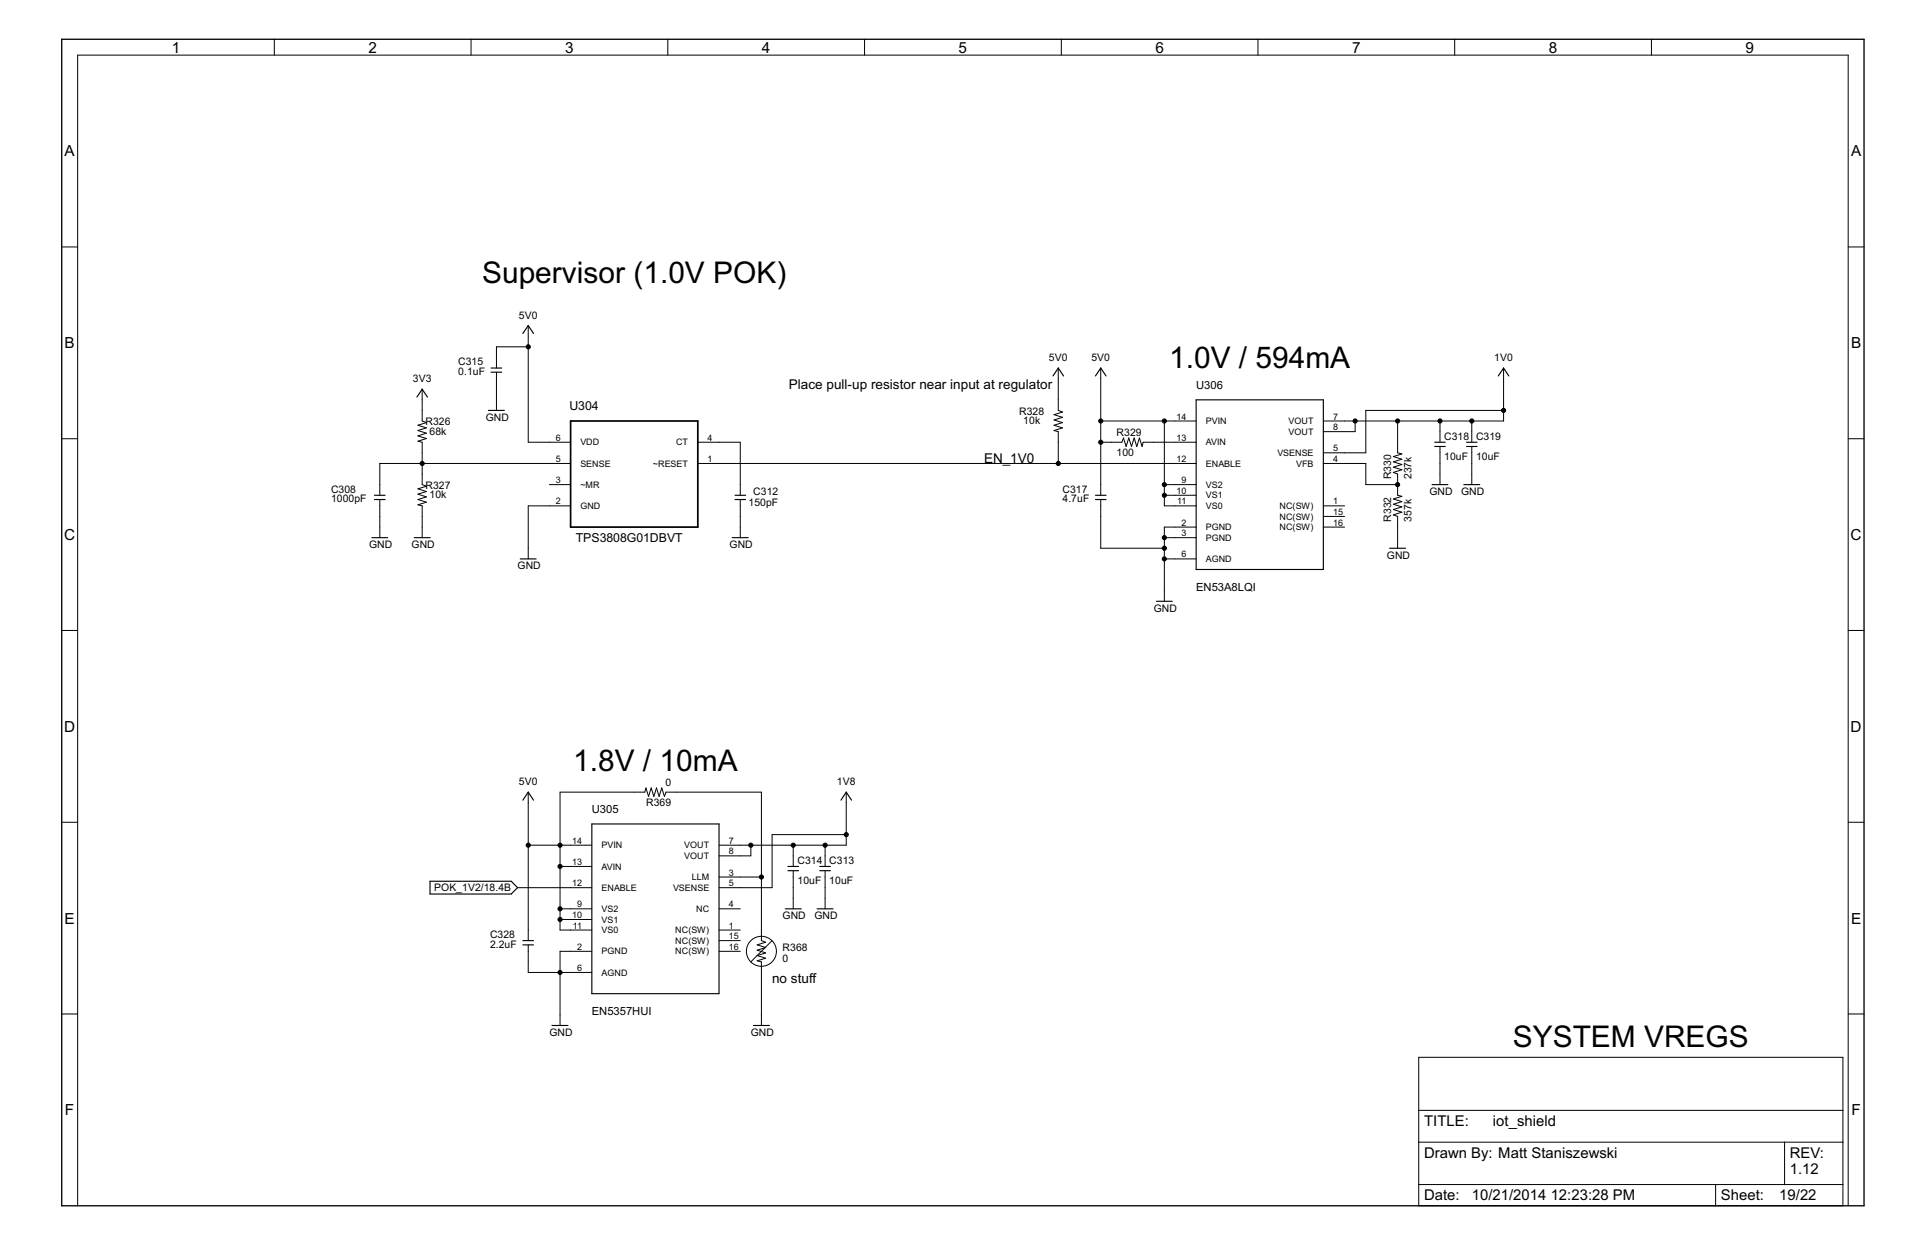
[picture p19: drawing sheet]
<svg xmlns="http://www.w3.org/2000/svg" width="432mm" height="279mm" viewBox="0 0 432 279" stroke-linecap="round" stroke-linejoin="round" font-family="sans-serif">
<defs><g id="words">
<g font-size="7.5">
<text x="108.2" y="63.5">Supervisor (1.0V POK)</text>
<text x="262.3" y="82.5">1.0V / 594mA</text>
<text x="128.6" y="172.9">1.8V / 10mA</text>
<text x="339.4" y="234.7">SYSTEM VREGS</text>
</g>
<g font-size="3.8">
<text x="38.5" y="11.8">1</text>
<text x="82.7" y="11.8">2</text>
<text x="126.8" y="11.8">3</text>
<text x="170.9" y="11.8">4</text>
<text x="215" y="11.8">5</text>
<text x="259.2" y="11.8">6</text>
<text x="303.3" y="11.8">7</text>
<text x="347.4" y="11.8">8</text>
<text x="391.5" y="11.8">9</text>
<text x="14.5" y="35.1">A</text>
<text x="415.2" y="35.1">A</text>
<text x="14.5" y="78.1">B</text>
<text x="415.2" y="78.1">B</text>
<text x="14.4" y="121.1">C</text>
<text x="415.1" y="121.1">C</text>
<text x="14.4" y="164.1">D</text>
<text x="415.1" y="164.1">D</text>
<text x="14.5" y="207.1">E</text>
<text x="415.2" y="207.1">E</text>
<text x="14.6" y="250.1">F</text>
<text x="415.3" y="250.1">F</text>
</g>
<g font-size="3.7">
<text x="319.4" y="252.5">TITLE:</text>
<text x="334.9" y="252.5">iot_shield</text>
<text x="319.4" y="259.7">Drawn By: Matt Staniszewski</text>
<text x="401.5" y="259.7">REV:</text>
<text x="401.5" y="263.2">1.12</text>
<text x="319.4" y="269.2">Date:</text>
<text x="330.1" y="269.2">10/21/2014</text>
<text x="347.8" y="269.2">12:23:28 PM</text>
<text x="386" y="269.2">Sheet:</text>
<text x="399.1" y="269.2">19/22</text>
</g>
<g font-size="3.4">
<text x="176.9" y="87.3">Place pull-up resistor near input at regulator</text>
<text x="220.7" y="103.9">EN_1V0</text>
<text x="173.2" y="220.4">no stuff</text>
</g>
<g font-size="3.1">
<text x="127.7" y="92">U304</text>
<text x="129.1" y="121.5">TPS3808G01DBVT</text>
</g>
<g font-size="2.8">
<text x="268.3" y="87.3">U306</text>
<text x="268.3" y="132.5">EN53A8LQI</text>
<text x="132.8" y="182.4">U305</text>
<text x="132.8" y="227.6">EN5357HUI</text>
</g>
<g font-size="2.6">
<text x="116.4" y="71.5">5V0</text>
<text x="102.8" y="81.9">C315</text>
<text x="235.3" y="81">5V0</text>
<text x="244.8" y="81">5V0</text>
<text x="335.2" y="81">1V0</text>
<text x="92.6" y="85.7">3V3</text>
<text x="102.8" y="84.1">0.1uF</text>
<text x="95.5" y="95.4">R326</text>
<text x="109" y="94.4">GND</text>
<text x="228.6" y="93">R328</text>
<text x="229.5" y="95.1">10k</text>
<text x="96.4" y="97.5">68k</text>
<text x="250.5" y="97.8">R329</text>
<text x="324" y="98.6">C318</text>
<text x="331.1" y="98.6">C319</text>
<text x="250.5" y="102.3">100</text>
<text x="312.1" y="107.5" transform="rotate(-90 312.1 107.5)">R330</text>
<text x="316.6" y="107.5" transform="rotate(-90 316.6 107.5)">237k</text>
<text x="324" y="103.1">10uF</text>
<text x="331.1" y="103.1">10uF</text>
<text x="74.2" y="112.6">1000pF</text>
<text x="74.2" y="110.5">C308</text>
<text x="95.5" y="109.7">R327</text>
<text x="96.4" y="111.8">10k</text>
<text x="167.9" y="113.6">150pF</text>
<text x="169" y="110.9">C312</text>
<text x="238.3" y="112.6">4.7uF</text>
<text x="238.3" y="110.5">C317</text>
<text x="320.6" y="111.1">GND</text>
<text x="327.8" y="111.1">GND</text>
<text x="312.1" y="117" transform="rotate(-90 312.1 117)">R332</text>
<text x="316.6" y="117" transform="rotate(-90 316.6 117)">357k</text>
<text x="82.8" y="122.9">GND</text>
<text x="92.3" y="122.9">GND</text>
<text x="163.7" y="122.9">GND</text>
<text x="311.1" y="125.3">GND</text>
<text x="116.1" y="127.7">GND</text>
<text x="258.8" y="137.2">GND</text>
<text x="116.4" y="176.1">5V0</text>
<text x="149.3" y="176.2">0</text>
<text x="187.7" y="176.1">1V8</text>
<text x="145" y="180.7">R369</text>
<text x="178.9" y="193.7">C314</text>
<text x="186" y="193.7">C313</text>
<text x="97.4" y="199.9">POK_1V2/18.4B</text>
<text x="178.9" y="198.2">10uF</text>
<text x="186" y="198.2">10uF</text>
<text x="175.6" y="206.2">GND</text>
<text x="182.7" y="206.2">GND</text>
<text x="109.9" y="212.5">2.2uF</text>
<text x="109.9" y="210.3">C328</text>
<text x="175.6" y="215.7">0</text>
<text x="175.6" y="213.3">R368</text>
<text x="123.2" y="232.3">GND</text>
<text x="168.4" y="232.3">GND</text>
</g>
<g font-size="2.2">
<text x="263.9" y="94.1">14</text>
<text x="270.5" y="95.1">PVIN</text>
<text x="289" y="95.1">VOUT</text>
<text x="299" y="94.1">7</text>
<text x="124.7" y="98.8">6</text>
<text x="130.2" y="99.9">VDD</text>
<text x="151.6" y="99.9">CT</text>
<text x="158.7" y="98.8">4</text>
<text x="263.9" y="98.8">13</text>
<text x="270.5" y="99.9">AVIN</text>
<text x="289" y="97.5">VOUT</text>
<text x="299" y="96.5">8</text>
<text x="299" y="101.2">5</text>
<text x="124.7" y="103.6">5</text>
<text x="130.2" y="104.6">SENSE</text>
<text x="146.5" y="104.6">~RESET</text>
<text x="158.7" y="103.6">1</text>
<text x="263.9" y="103.6">12</text>
<text x="270.5" y="104.6">ENABLE</text>
<text x="286.5" y="102.2">VSENSE</text>
<text x="290.8" y="104.6">VFB</text>
<text x="299" y="103.6">4</text>
<text x="124.7" y="108.3">3</text>
<text x="124.7" y="113.1">2</text>
<text x="130.2" y="109.4">~MR</text>
<text x="263.9" y="110.7">10</text>
<text x="264" y="113.1">11</text>
<text x="265" y="108.3">9</text>
<text x="270.5" y="109.4">VS2</text>
<text x="270.5" y="111.8">VS1</text>
<text x="299" y="113.1">1</text>
<text x="130.2" y="114.1">GND</text>
<text x="265" y="117.9">2</text>
<text x="270.5" y="118.9">PGND</text>
<text x="270.5" y="114.1">VS0</text>
<text x="287" y="114.1">NC(SW)</text>
<text x="287" y="116.5">NC(SW)</text>
<text x="287" y="118.9">NC(SW)</text>
<text x="299" y="115.5">15</text>
<text x="299" y="117.9">16</text>
<text x="265" y="125">6</text>
<text x="265" y="120.2">3</text>
<text x="270.5" y="121.3">PGND</text>
<text x="270.5" y="126">AGND</text>
<text x="128.3" y="189.2">14</text>
<text x="134.9" y="190.2">PVIN</text>
<text x="153.5" y="190.2">VOUT</text>
<text x="163.5" y="189.2">7</text>
<text x="163.5" y="191.6">8</text>
<text x="128.3" y="194">13</text>
<text x="134.9" y="195">AVIN</text>
<text x="153.5" y="192.6">VOUT</text>
<text x="155.2" y="197.4">LLM</text>
<text x="163.5" y="196.3">3</text>
<text x="128.3" y="198.7">12</text>
<text x="129.4" y="203.5">9</text>
<text x="134.9" y="199.8">ENABLE</text>
<text x="151" y="199.7">VSENSE</text>
<text x="163.5" y="198.7">5</text>
<text x="163.5" y="203.5">4</text>
<text x="128.3" y="205.8">10</text>
<text x="128.5" y="208.2">11</text>
<text x="134.9" y="204.5">VS2</text>
<text x="134.9" y="206.9">VS1</text>
<text x="134.9" y="209.3">VS0</text>
<text x="151.5" y="209.3">NC(SW)</text>
<text x="156.2" y="204.5">NC</text>
<text x="163.5" y="208.2">1</text>
<text x="129.4" y="213">2</text>
<text x="134.9" y="214">PGND</text>
<text x="151.5" y="211.6">NC(SW)</text>
<text x="151.5" y="214">NC(SW)</text>
<text x="163.5" y="210.6">15</text>
<text x="163.5" y="213">16</text>
<text x="129.4" y="217.7">6</text>
<text x="134.9" y="218.8">AGND</text>
</g>
</g></defs>
<g fill="none" stroke="#000" stroke-width=".22">
<path d="M61.5 8.8v3.6M105.7 8.8v3.6M149.8 8.8v3.6M193.9 8.8v3.6M238.1 8.8v3.6M282.2 8.8v3.6M326.3 8.8v3.6M370.4 8.8v3.6M13.8 55.4h3.6M414.6 55.4h3.5M118.5 73v26.2h9.5M118.5 77.8h-7.1v4.7"/>
<path d="M13.8 98.4h3.6M94.7 87.3v7.1l1 .4-2 .6 2 .5-2 .6 2 .6-2 .6 2 .6-2 .6 1 .3v9.5l1 .3-2 .6 2 .6-2 .6 2 .6-2 .6 2 .6-2 .6 1 .2v7.2M111.4 83.5v8.5M156.5 99.2h9.6v11.9M237.4 82.5v9.5l.9 .4-1.9 .6 1.9 .6-1.9 .6 1.9 .6-1.9 .6 1.9 .5-1.9 .6 1 .3v7.1M246.9 99.2h4.8l.3-1 .6 1.9 .6-1.9 .6 1.9 .6-1.9 .6 1.9 .6-1.9 .6 1.9 .2-.9h11.9M246.9 82.5v28.6M246.9 94.4h21.4M261.2 94.4v19h7.1M304 94.4v2.4h-7.2M313.5 94.4v7.1l1 .3-2 .6 2 .6-2 .6 2 .6-2 .6 2 .5-2 .6 1 .4v4.8l1 .2-2 .6 2 .6-2 .6 2 .6-2 .6 2 .6-2 .6 1 .3v7.1M323 94.4v4.8"/>
<path d="M330.1 94.4v4.8M337.3 82.5v11.9h-40.5M337.3 92h-30.9v9.5h-9.6M414.6 98.4h3.5M85.2 112v8.6M123.2 108.7h4.8M128 103.9h-42.8v7.2M128 113.4h-9.5v11.9M156.5 103.9h111.8M166.1 112v8.6M246.9 112v10.9h14.3M261.2 108.7h7.1"/>
<path d="M261.2 111.1h7.1M268.3 118.2h-7.1v16.6M296.8 103.9h9.6v4.8h7.1M296.8 113.4h4.8M296.8 118.2h4.8M296.8 115.8h4.8M323 100.1v8.6M330.1 100.1v8.6M261.2 125.3h7.1M261.2 120.6h7.1M13.8 141.4h3.6M414.6 141.4h3.5"/>
<path d="M118.5 177.6v33.3M189.8 177.6v11.9h-28.5M13.8 184.4h3.6M116.1 199.1h16.7M118.5 189.5h14.3M125.6 194.3h7.2M161.3 196.7h9.5M168.4 189.5v2.4h-7.1M177.9 189.5v4.8M177.9 195.2v8.6M185.1 189.5v4.8M185.1 195.2v8.6"/>
<path d="M189.8 187.2h-16.6v11.9h-11.9M414.6 184.4h3.5M118.5 211.9v6.2h14.3M125.6 203.8h7.2M125.6 206.2h7.2M132.8 208.6h-7.2v-31h19l.3-.9 .6 1.9 .6-1.9 .6 1.9 .6-1.9 .5 1.9 .6-1.9 .6 1.9 .4-1h21.4v33.3l.9 .4-1.9 .6 1.9 .6-1.9 .6 1.9 .6-1.9 .6 1.9 .6-1.9 .6 1 .2v14.3M132.8 213.3h-7.2v16.7M161.3 213.3h4.8M161.3 208.6h4.8M161.3 210.9h4.8M161.3 203.8h4.8M173.2 210.9l-4.8 4.8"/>
<path d="M13.8 227.4h3.6M318.2 237.1h95.2v33.3h-95.2zM414.6 227.4h3.5M318.2 256.1h95.2M318.2 249h95.2M400.3 256.1v9.5M17.4 270.4v-258h397.2v258M318.2 265.6h95.2M384.8 265.6v4.8"/>
<circle cx="170.8" cy="213.3" r="3.4"/>
</g>
<g fill="none" stroke="#000" stroke-width=".25">
<path d="M117.3 74.8l1.2-1.8 1.2 1.8M93.5 89l1.2-1.7 1.2 1.7M109.6 92h3.5M110.2 82.5h2.3M110.2 83.5h2.3M236.2 84.3l1.2-1.8 1.2 1.8M245.7 84.3l1.2-1.8 1.2 1.8M268.3 89.7h28.5v38h-28.5zM321.8 99.2h2.4M329 99.2h2.3M336.1 84.3l1.2-1.8 1.2 1.8M84 111.1h2.4"/>
<path d="M84 112h2.4M164.9 111.1h2.3M164.9 112h2.3M245.7 111.1h2.4M245.7 112h2.4M321.2 108.7h3.6M321.8 100.1h2.4M328.4 108.7h3.5M329 100.1h2.3M83.4 120.6h3.6M92.9 120.6h3.6M116.7 125.3h3.6"/>
<path d="M164.3 120.6h3.5M259.4 134.8h3.6M311.7 122.9h3.6M117.3 179.4l1.2-1.8 1.2 1.8M188.6 179.4l1.2-1.8 1.2 1.8M96.5 197.6h18.2l1.4 1.5-1.4 1.4h-18.2zM132.8 184.8h28.5v38h-28.5zM176.7 194.3h2.4M176.7 195.2h2.4M183.9 194.3h2.4M183.9 195.2h2.4M117.3 210.9h2.4"/>
<path d="M117.3 211.9h2.4M176.1 203.8h3.6M183.3 203.8h3.6M123.8 230h3.6M169 230h3.6"/>
</g>
<path d="M13.8 8.8h404.3v261.6h-404.3z" fill="none" stroke="#000" stroke-width=".3"/>
<path d="M128 94.4h28.5v23.8h-28.5z" fill="none" stroke="#000" stroke-width=".38"/>
<g fill="#000" stroke="#000" stroke-width=".22">
<circle cx="118.5" cy="77.8" r=".47"/>
<circle cx="246.9" cy="99.2" r=".47"/>
<circle cx="246.9" cy="94.4" r=".47"/>
<circle cx="261.2" cy="94.4" r=".47"/>
<circle cx="304" cy="94.4" r=".47"/>
<circle cx="313.5" cy="94.4" r=".47"/>
<circle cx="323" cy="94.4" r=".47"/>
<circle cx="330.1" cy="94.4" r=".47"/>
<circle cx="337.3" cy="92" r=".47"/>
<circle cx="94.7" cy="103.9" r=".47"/>
<circle cx="237.4" cy="103.9" r=".47"/>
<circle cx="261.2" cy="108.7" r=".47"/>
<circle cx="261.2" cy="111.1" r=".47"/>
<circle cx="313.5" cy="108.7" r=".47"/>
<circle cx="261.2" cy="125.3" r=".47"/>
<circle cx="261.2" cy="120.6" r=".47"/>
<circle cx="261.2" cy="122.9" r=".47"/>
<circle cx="118.5" cy="189.5" r=".47"/>
<circle cx="125.6" cy="194.3" r=".47"/>
<circle cx="125.6" cy="189.5" r=".47"/>
<circle cx="168.4" cy="189.5" r=".47"/>
<circle cx="170.8" cy="196.7" r=".47"/>
<circle cx="177.9" cy="189.5" r=".47"/>
<circle cx="185.1" cy="189.5" r=".47"/>
<circle cx="189.8" cy="187.2" r=".47"/>
<circle cx="125.6" cy="218.1" r=".47"/>
<circle cx="125.6" cy="206.2" r=".47"/>
<circle cx="125.6" cy="203.8" r=".47"/>
</g>
<use href="#words"/>
</svg>
